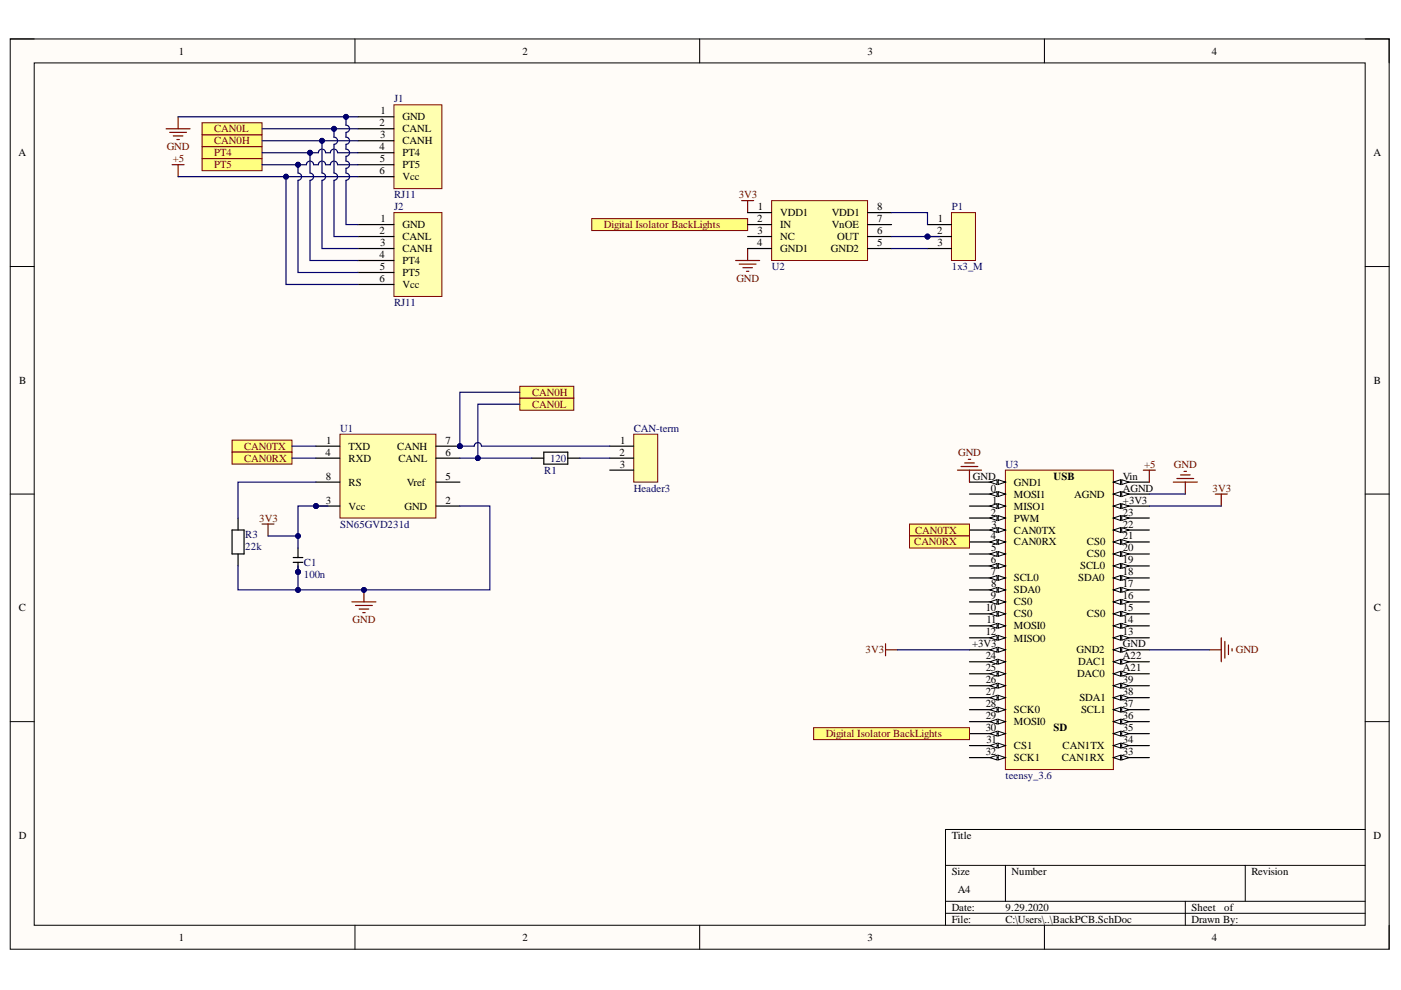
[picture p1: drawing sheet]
<svg xmlns="http://www.w3.org/2000/svg" width="297mm" height="210mm" viewBox="0 0 297 210" stroke-linecap="round" stroke-linejoin="round" font-family="sans-serif">
<defs><g id="words">
<g font-size="2.3">
<text x="37.9" y="11.6">1</text>
<text x="110.8" y="11.6">2</text>
<text x="183.9" y="11.6">3</text>
<text x="256.9" y="11.6">4</text>
<text x="80.4" y="26.8">2</text>
<text x="80.6" y="29.3">3</text>
<text x="80.7" y="24.2">1</text>
<text x="85.3" y="25.5">GND</text>
<text x="85.3" y="28">CANL</text>
<text x="3.9" y="33.1">A</text>
<text x="80.4" y="31.8">4</text>
<text x="80.5" y="34.4">5</text>
<text x="85.3" y="30.6">CANH</text>
<text x="85.3" y="33.1">PT4</text>
<text x="85.3" y="35.6">PT5</text>
<text x="291.2" y="33.1">A</text>
<text x="80.4" y="36.9">6</text>
<text x="85.3" y="38.2">Vcc</text>
<text x="80.7" y="47">1</text>
<text x="160.5" y="47">2</text>
<text x="160.7" y="44.5">1</text>
<text x="165.4" y="45.8">VDD1</text>
<text x="176.3" y="45.8">VDD1</text>
<text x="186" y="44.5">8</text>
<text x="186" y="47">7</text>
<text x="198.8" y="47">1</text>
<text x="80.4" y="49.7">2</text>
<text x="80.6" y="52.2">3</text>
<text x="85.3" y="48.3">GND</text>
<text x="85.3" y="50.9">CANL</text>
<text x="85.3" y="53.5">CANH</text>
<text x="160.5" y="52.2">4</text>
<text x="160.6" y="49.7">3</text>
<text x="165.4" y="53.5">GND1</text>
<text x="165.4" y="50.9">NC</text>
<text x="165.4" y="48.3">IN</text>
<text x="176.2" y="53.5">GND2</text>
<text x="176.3" y="48.3">VnOE</text>
<text x="177.5" y="50.9">OUT</text>
<text x="186" y="49.7">6</text>
<text x="186" y="52.2">5</text>
<text x="198.7" y="49.7">2</text>
<text x="198.7" y="52.2">3</text>
<text x="80.4" y="54.7">4</text>
<text x="80.4" y="59.8">6</text>
<text x="80.5" y="57.3">5</text>
<text x="85.3" y="56">PT4</text>
<text x="85.3" y="58.5">PT5</text>
<text x="85.3" y="61.1">Vcc</text>
<text x="4.1" y="81.4">B</text>
<text x="291.3" y="81.4">B</text>
<text x="69.2" y="94.1">1</text>
<text x="73.9" y="95.4">TXD</text>
<text x="84.2" y="95.4">CANH</text>
<text x="94.5" y="94.1">7</text>
<text x="131.5" y="94.1">1</text>
<text x="69" y="96.6">4</text>
<text x="69.1" y="101.7">8</text>
<text x="73.9" y="97.9">RXD</text>
<text x="84.5" y="97.9">CANL</text>
<text x="94.5" y="96.6">6</text>
<text x="94.5" y="101.7">5</text>
<text x="131.3" y="96.6">2</text>
<text x="131.4" y="99.2">3</text>
<text x="206.3" y="101.7">GND</text>
<text x="223.4" y="101.7">USB</text>
<text x="238.1" y="101.7">Vin</text>
<text x="69.1" y="106.8">3</text>
<text x="73.9" y="103">RS</text>
<text x="86.3" y="103">Vref</text>
<text x="94.5" y="106.8">2</text>
<text x="210.1" y="104.2">0</text>
<text x="210.3" y="106.8">1</text>
<text x="215" y="103">GND1</text>
<text x="215" y="105.5">MOSI1</text>
<text x="227.8" y="105.5">AGND</text>
<text x="238.1" y="106.8">+3V3</text>
<text x="238.1" y="104.2">AGND</text>
<text x="73.9" y="108">Vcc</text>
<text x="85.8" y="108">GND</text>
<text x="210.1" y="109.3">2</text>
<text x="210.3" y="111.8">3</text>
<text x="215" y="108">MISO1</text>
<text x="215" y="110.6">PWM</text>
<text x="215" y="113.1">CAN0TX</text>
<text x="238.1" y="111.8">22</text>
<text x="238.1" y="109.3">23</text>
<text x="210.1" y="114.4">4</text>
<text x="210.1" y="119.5">6</text>
<text x="210.2" y="116.9">5</text>
<text x="215" y="115.7">CAN0RX</text>
<text x="230.5" y="118.2">CS0</text>
<text x="230.5" y="115.7">CS0</text>
<text x="238.1" y="119.5">19</text>
<text x="238.1" y="116.9">20</text>
<text x="238.1" y="114.4">21</text>
<text x="210.1" y="122">7</text>
<text x="210.2" y="124.5">8</text>
<text x="215" y="123.3">SCL0</text>
<text x="215" y="125.8">SDA0</text>
<text x="228.6" y="123.3">SDA0</text>
<text x="229" y="120.7">SCL0</text>
<text x="238.1" y="124.5">17</text>
<text x="238.1" y="122">18</text>
<text x="4" y="129.6">C</text>
<text x="209" y="129.6">10</text>
<text x="210.1" y="127.1">9</text>
<text x="215" y="128.3">CS0</text>
<text x="215" y="130.9">CS0</text>
<text x="230.5" y="130.9">CS0</text>
<text x="238.1" y="129.6">15</text>
<text x="238.1" y="127.1">16</text>
<text x="291.3" y="129.6">C</text>
<text x="206.1" y="137.3">+3V3</text>
<text x="209" y="134.7">12</text>
<text x="209.2" y="132.1">11</text>
<text x="215" y="133.4">MOSI0</text>
<text x="215" y="136">MISO0</text>
<text x="238.1" y="137.3">GND</text>
<text x="238.1" y="134.7">13</text>
<text x="238.1" y="132.1">14</text>
<text x="209" y="139.8">24</text>
<text x="209" y="142.3">25</text>
<text x="228.3" y="138.5">GND2</text>
<text x="228.3" y="143.6">DAC0</text>
<text x="228.6" y="141.1">DAC1</text>
<text x="238.1" y="142.3">A21</text>
<text x="238.1" y="139.8">A22</text>
<text x="209" y="144.9">26</text>
<text x="209" y="147.4">27</text>
<text x="209" y="150">28</text>
<text x="228.9" y="148.7">SDA1</text>
<text x="238.1" y="150">37</text>
<text x="238.1" y="147.4">38</text>
<text x="238.1" y="144.9">39</text>
<text x="209" y="152.5">29</text>
<text x="209" y="155">30</text>
<text x="215" y="151.2">SCK0</text>
<text x="215" y="153.8">MOSI0</text>
<text x="223.4" y="155">SD</text>
<text x="229.2" y="151.2">SCL1</text>
<text x="238.1" y="155">35</text>
<text x="238.1" y="152.5">36</text>
<text x="209" y="160.1">32</text>
<text x="209.2" y="157.6">31</text>
<text x="215" y="158.8">CS1</text>
<text x="215" y="161.4">SCK1</text>
<text x="225.1" y="161.4">CAN1RX</text>
<text x="225.3" y="158.8">CAN1TX</text>
<text x="238.1" y="160.1">33</text>
<text x="238.1" y="157.6">34</text>
<text x="4" y="177.8">D</text>
<text x="201.8" y="177.8">Title</text>
<text x="291.2" y="177.8">D</text>
<text x="201.8" y="185.5">Size</text>
<text x="214.5" y="185.5">Number</text>
<text x="265.3" y="185.5">Revision</text>
<text x="203.1" y="189.3">A4</text>
<text x="201.8" y="193.1">Date:</text>
<text x="201.8" y="195.7">File:</text>
<text x="213.2" y="193.1">9.29.2020</text>
<text x="213.2" y="195.7">C:\Users\..\BackPCB.SchDoc</text>
<text x="252.6" y="193.1">Sheet</text>
<text x="252.6" y="195.7">Drawn By:</text>
<text x="259.6" y="193.1">of</text>
<text x="37.9" y="199.5">1</text>
<text x="110.8" y="199.5">2</text>
<text x="183.9" y="199.5">3</text>
<text x="256.9" y="199.5">4</text>
</g>
<g font-size="2.3" fill="#000080">
<text x="83.6" y="21.7">J1</text>
<text x="83.6" y="42">RJ11</text>
<text x="83.6" y="44.5">J2</text>
<text x="201.8" y="44.5">P1</text>
<text x="163.7" y="57.3">U2</text>
<text x="201.8" y="57.3">1x3_M</text>
<text x="83.6" y="64.9">RJ11</text>
<text x="72.1" y="91.5">U1</text>
<text x="134.4" y="91.5">CAN-term</text>
<text x="115.4" y="100.4">R1</text>
<text x="116.6" y="97.9">120</text>
<text x="213.2" y="99.2">U3</text>
<text x="134.4" y="104.2">Header3</text>
<text x="72.1" y="111.8">SN65GVD231d</text>
<text x="52" y="116.7">22k</text>
<text x="52" y="114.1">R3</text>
<text x="64.4" y="120">C1</text>
<text x="64.4" y="122.5">100n</text>
<text x="213.2" y="165.2">teensy_3.6</text>
</g>
<g font-size="2.3" fill="#800000">
<text x="45.4" y="28">CAN0L</text>
<text x="35.4" y="31.8">GND</text>
<text x="36.6" y="34.4">+5</text>
<text x="45.4" y="30.6">CAN0H</text>
<text x="45.4" y="33.1">PT4</text>
<text x="45.4" y="35.6">PT5</text>
<text x="156.6" y="42">3V3</text>
<text x="128" y="48.3">Digital Isolator BackLights</text>
<text x="156.1" y="59.8">GND</text>
<text x="112.8" y="83.9">CAN0H</text>
<text x="112.8" y="86.4">CAN0L</text>
<text x="51.8" y="95.4">CAN0TX</text>
<text x="51.8" y="97.9">CAN0RX</text>
<text x="203.1" y="96.6">GND</text>
<text x="242.6" y="99.2">+5</text>
<text x="248.9" y="99.2">GND</text>
<text x="257.1" y="104.2">3V3</text>
<text x="55" y="110.6">3V3</text>
<text x="194" y="113.1">CAN0TX</text>
<text x="193.8" y="115.7">CAN0RX</text>
<text x="74.8" y="132.1">GND</text>
<text x="183.5" y="138.5">3V3</text>
<text x="262" y="138.5">GND</text>
<text x="175.1" y="156.3">Digital Isolator BackLights</text>
</g>
</g></defs>
<path d="M2.2 8.3h292.3v193h-292.3z" fill-rule="evenodd" fill="#fffcf8"/>
<path d="M2.2 8.3h292.3v193h-292.3z" fill="none" stroke="#000" stroke-width=".21"/>
<path d="M7.3 13.3h282.1v182.9h-282.1z" fill-rule="evenodd" fill="#fffcf8"/>
<g fill="none" stroke="#000" stroke-width=".21">
<path d="M2.2 8.3h5.1M7.3 13.3h282.1v182.9h-282.1zM75.3 8.3v5M148.3 8.3v5M221.4 8.3v5M289.4 8.3h5.1v5M2.2 56.5h5.1M289.4 56.5h5.1M2.2 104.8h5.1M289.4 104.8h5.1M2.2 153h5.1M289.4 153h5.1"/>
<path d="M289.4 175.9h-88.9v20.3M75.3 196.2v5.1M148.3 196.2v5.1M200.5 183.5h88.9M200.5 191.1h88.9M200.5 193.6h88.9M213.2 183.5v7.6M221.4 196.2v5.1M251.3 191.1v5.1M264 183.5v7.6M294.5 196.2v5.1"/>
</g>
<path d="M213.2 99.7h22.9v63.5h-22.9z" fill-rule="evenodd" fill="#ffffb0"/>
<path d="M213.2 99.7h22.9v63.5h-22.9z" fill="none" stroke="#800000" stroke-width=".21"/>
<path d="M205.5 102.2h7.7" fill="none" stroke="#000" stroke-width=".25"/>
<path d="M211.6 101.7l1.6 .5-1.6 .5z" fill="#f8fcff"/>
<path d="M211.6 101.7l1.6 .5-1.6 .5z" fill="none" stroke="#000" stroke-width=".21"/>
<path d="M209.9 102.2l1.5-.5v1z" fill="#f8fcff"/>
<path d="M209.9 102.2l1.5-.5v1z" fill="none" stroke="#000" stroke-width=".21"/>
<path d="M205.5 104.8h7.7" fill="none" stroke="#000" stroke-width=".25"/>
<path d="M211.6 104.2l1.6 .6-1.6 .5z" fill="#f8fcff"/>
<path d="M211.6 104.2l1.6 .6-1.6 .5z" fill="none" stroke="#000" stroke-width=".21"/>
<path d="M209.9 104.8l1.5-.6v1.1z" fill="#f8fcff"/>
<path d="M209.9 104.8l1.5-.6v1.1z" fill="none" stroke="#000" stroke-width=".21"/>
<path d="M205.5 107.3h7.7" fill="none" stroke="#000" stroke-width=".25"/>
<path d="M211.6 106.8l1.6 .5-1.6 .5z" fill="#f8fcff"/>
<path d="M211.6 106.8l1.6 .5-1.6 .5z" fill="none" stroke="#000" stroke-width=".21"/>
<path d="M209.9 107.3l1.5-.5v1z" fill="#f8fcff"/>
<path d="M209.9 107.3l1.5-.5v1z" fill="none" stroke="#000" stroke-width=".21"/>
<path d="M205.5 109.8h7.7" fill="none" stroke="#000" stroke-width=".25"/>
<path d="M211.6 109.3l1.6 .5-1.6 .6z" fill="#f8fcff"/>
<path d="M211.6 109.3l1.6 .5-1.6 .6z" fill="none" stroke="#000" stroke-width=".21"/>
<path d="M209.9 109.8l1.5-.5v1.1z" fill="#f8fcff"/>
<path d="M209.9 109.8l1.5-.5v1.1z" fill="none" stroke="#000" stroke-width=".21"/>
<path d="M205.5 112.4h7.7" fill="none" stroke="#000" stroke-width=".25"/>
<path d="M211.6 111.9l1.6 .5-1.6 .5z" fill="#f8fcff"/>
<path d="M211.6 111.9l1.6 .5-1.6 .5z" fill="none" stroke="#000" stroke-width=".21"/>
<path d="M209.9 112.4l1.5-.5v1z" fill="#f8fcff"/>
<path d="M209.9 112.4l1.5-.5v1z" fill="none" stroke="#000" stroke-width=".21"/>
<path d="M205.5 114.9h7.7" fill="none" stroke="#000" stroke-width=".25"/>
<path d="M211.6 114.4l1.6 .5-1.6 .5z" fill="#f8fcff"/>
<path d="M211.6 114.4l1.6 .5-1.6 .5z" fill="none" stroke="#000" stroke-width=".21"/>
<path d="M209.9 114.9l1.5-.5v1z" fill="#f8fcff"/>
<path d="M209.9 114.9l1.5-.5v1z" fill="none" stroke="#000" stroke-width=".21"/>
<path d="M205.5 117.5h7.7" fill="none" stroke="#000" stroke-width=".25"/>
<path d="M211.6 117l1.6 .5-1.6 .5z" fill="#f8fcff"/>
<path d="M211.6 117l1.6 .5-1.6 .5z" fill="none" stroke="#000" stroke-width=".21"/>
<path d="M209.9 117.5l1.5-.5v1z" fill="#f8fcff"/>
<path d="M209.9 117.5l1.5-.5v1z" fill="none" stroke="#000" stroke-width=".21"/>
<path d="M205.5 120h7.7" fill="none" stroke="#000" stroke-width=".25"/>
<path d="M211.6 119.5l1.6 .5-1.6 .5z" fill="#f8fcff"/>
<path d="M211.6 119.5l1.6 .5-1.6 .5z" fill="none" stroke="#000" stroke-width=".21"/>
<path d="M209.9 120l1.5-.5v1z" fill="#f8fcff"/>
<path d="M209.9 120l1.5-.5v1z" fill="none" stroke="#000" stroke-width=".21"/>
<path d="M205.5 122.5h7.7" fill="none" stroke="#000" stroke-width=".25"/>
<path d="M211.6 122l1.6 .5-1.6 .5z" fill="#f8fcff"/>
<path d="M211.6 122l1.6 .5-1.6 .5z" fill="none" stroke="#000" stroke-width=".21"/>
<path d="M209.9 122.5l1.5-.5v1z" fill="#f8fcff"/>
<path d="M209.9 122.5l1.5-.5v1z" fill="none" stroke="#000" stroke-width=".21"/>
<path d="M205.5 125.1h7.7" fill="none" stroke="#000" stroke-width=".25"/>
<path d="M211.6 124.6l1.6 .5-1.6 .5z" fill="#f8fcff"/>
<path d="M211.6 124.6l1.6 .5-1.6 .5z" fill="none" stroke="#000" stroke-width=".21"/>
<path d="M209.9 125.1l1.5-.5v1z" fill="#f8fcff"/>
<path d="M209.9 125.1l1.5-.5v1z" fill="none" stroke="#000" stroke-width=".21"/>
<path d="M205.5 127.6h7.7" fill="none" stroke="#000" stroke-width=".25"/>
<path d="M211.6 127.1l1.6 .5-1.6 .5z" fill="#f8fcff"/>
<path d="M211.6 127.1l1.6 .5-1.6 .5z" fill="none" stroke="#000" stroke-width=".21"/>
<path d="M209.9 127.6l1.5-.5v1z" fill="#f8fcff"/>
<path d="M209.9 127.6l1.5-.5v1z" fill="none" stroke="#000" stroke-width=".21"/>
<path d="M205.5 130.2h7.7" fill="none" stroke="#000" stroke-width=".25"/>
<path d="M211.6 129.6l1.6 .6-1.6 .5z" fill="#f8fcff"/>
<path d="M211.6 129.6l1.6 .6-1.6 .5z" fill="none" stroke="#000" stroke-width=".21"/>
<path d="M209.9 130.2l1.5-.6v1.1z" fill="#f8fcff"/>
<path d="M209.9 130.2l1.5-.6v1.1z" fill="none" stroke="#000" stroke-width=".21"/>
<path d="M205.5 132.7h7.7" fill="none" stroke="#000" stroke-width=".25"/>
<path d="M211.6 132.2l1.6 .5-1.6 .5z" fill="#f8fcff"/>
<path d="M211.6 132.2l1.6 .5-1.6 .5z" fill="none" stroke="#000" stroke-width=".21"/>
<path d="M209.9 132.7l1.5-.5v1z" fill="#f8fcff"/>
<path d="M209.9 132.7l1.5-.5v1z" fill="none" stroke="#000" stroke-width=".21"/>
<path d="M205.5 135.2h7.7" fill="none" stroke="#000" stroke-width=".25"/>
<path d="M211.6 134.7l1.6 .5-1.6 .5z" fill="#f8fcff"/>
<path d="M211.6 134.7l1.6 .5-1.6 .5z" fill="none" stroke="#000" stroke-width=".21"/>
<path d="M209.9 135.2l1.5-.5v1z" fill="#f8fcff"/>
<path d="M209.9 135.2l1.5-.5v1z" fill="none" stroke="#000" stroke-width=".21"/>
<path d="M205.5 137.8h7.7" fill="none" stroke="#000" stroke-width=".25"/>
<path d="M211.6 137.3l1.6 .5-1.6 .5z" fill="#f8fcff"/>
<path d="M211.6 137.3l1.6 .5-1.6 .5z" fill="none" stroke="#000" stroke-width=".21"/>
<path d="M209.9 137.8l1.5-.5v1z" fill="#f8fcff"/>
<path d="M209.9 137.8l1.5-.5v1z" fill="none" stroke="#000" stroke-width=".21"/>
<path d="M205.5 140.3h7.7" fill="none" stroke="#000" stroke-width=".25"/>
<path d="M211.6 139.8l1.6 .5-1.6 .5z" fill="#f8fcff"/>
<path d="M211.6 139.8l1.6 .5-1.6 .5z" fill="none" stroke="#000" stroke-width=".21"/>
<path d="M209.9 140.3l1.5-.5v1z" fill="#f8fcff"/>
<path d="M209.9 140.3l1.5-.5v1z" fill="none" stroke="#000" stroke-width=".21"/>
<path d="M205.5 142.9h7.7" fill="none" stroke="#000" stroke-width=".25"/>
<path d="M211.6 142.3l1.6 .6-1.6 .5z" fill="#f8fcff"/>
<path d="M211.6 142.3l1.6 .6-1.6 .5z" fill="none" stroke="#000" stroke-width=".21"/>
<path d="M209.9 142.9l1.5-.6v1.1z" fill="#f8fcff"/>
<path d="M209.9 142.9l1.5-.6v1.1z" fill="none" stroke="#000" stroke-width=".21"/>
<path d="M205.5 145.4h7.7" fill="none" stroke="#000" stroke-width=".25"/>
<path d="M211.6 144.9l1.6 .5-1.6 .5z" fill="#f8fcff"/>
<path d="M211.6 144.9l1.6 .5-1.6 .5z" fill="none" stroke="#000" stroke-width=".21"/>
<path d="M209.9 145.4l1.5-.5v1z" fill="#f8fcff"/>
<path d="M209.9 145.4l1.5-.5v1z" fill="none" stroke="#000" stroke-width=".21"/>
<path d="M205.5 147.9h7.7" fill="none" stroke="#000" stroke-width=".25"/>
<path d="M211.6 147.4l1.6 .5-1.6 .5z" fill="#f8fcff"/>
<path d="M211.6 147.4l1.6 .5-1.6 .5z" fill="none" stroke="#000" stroke-width=".21"/>
<path d="M209.9 147.9l1.5-.5v1z" fill="#f8fcff"/>
<path d="M209.9 147.9l1.5-.5v1z" fill="none" stroke="#000" stroke-width=".21"/>
<path d="M205.5 150.5h7.7" fill="none" stroke="#000" stroke-width=".25"/>
<path d="M211.6 150l1.6 .5-1.6 .5z" fill="#f8fcff"/>
<path d="M211.6 150l1.6 .5-1.6 .5z" fill="none" stroke="#000" stroke-width=".21"/>
<path d="M209.9 150.5l1.5-.5v1z" fill="#f8fcff"/>
<path d="M209.9 150.5l1.5-.5v1z" fill="none" stroke="#000" stroke-width=".21"/>
<path d="M205.5 153h7.7" fill="none" stroke="#000" stroke-width=".25"/>
<path d="M211.6 152.5l1.6 .5-1.6 .5z" fill="#f8fcff"/>
<path d="M211.6 152.5l1.6 .5-1.6 .5z" fill="none" stroke="#000" stroke-width=".21"/>
<path d="M209.9 153l1.5-.5v1z" fill="#f8fcff"/>
<path d="M209.9 153l1.5-.5v1z" fill="none" stroke="#000" stroke-width=".21"/>
<path d="M205.5 155.6h7.7" fill="none" stroke="#000" stroke-width=".25"/>
<path d="M211.6 155l1.6 .6-1.6 .5z" fill="#f8fcff"/>
<path d="M211.6 155l1.6 .6-1.6 .5z" fill="none" stroke="#000" stroke-width=".21"/>
<path d="M209.9 155.6l1.5-.6v1.1z" fill="#f8fcff"/>
<path d="M209.9 155.6l1.5-.6v1.1z" fill="none" stroke="#000" stroke-width=".21"/>
<path d="M205.5 158.1h7.7" fill="none" stroke="#000" stroke-width=".25"/>
<path d="M211.6 157.6l1.6 .5-1.6 .5z" fill="#f8fcff"/>
<path d="M211.6 157.6l1.6 .5-1.6 .5z" fill="none" stroke="#000" stroke-width=".21"/>
<path d="M209.9 158.1l1.5-.5v1z" fill="#f8fcff"/>
<path d="M209.9 158.1l1.5-.5v1z" fill="none" stroke="#000" stroke-width=".21"/>
<path d="M205.5 160.6h7.7" fill="none" stroke="#000" stroke-width=".25"/>
<path d="M211.6 160.1l1.6 .5-1.6 .5z" fill="#f8fcff"/>
<path d="M211.6 160.1l1.6 .5-1.6 .5z" fill="none" stroke="#000" stroke-width=".21"/>
<path d="M209.9 160.6l1.5-.5v1z" fill="#f8fcff"/>
<path d="M209.9 160.6l1.5-.5v1z" fill="none" stroke="#000" stroke-width=".21"/>
<path d="M236.1 160.6h7.6" fill="none" stroke="#000" stroke-width=".25"/>
<path d="M236.1 160.6l1.5-.5v1z" fill="#f8fcff"/>
<path d="M236.1 160.6l1.5-.5v1z" fill="none" stroke="#000" stroke-width=".21"/>
<path d="M237.8 160.1l1.6 .5-1.6 .5z" fill="#f8fcff"/>
<path d="M237.8 160.1l1.6 .5-1.6 .5z" fill="none" stroke="#000" stroke-width=".21"/>
<path d="M236.1 158.1h7.6" fill="none" stroke="#000" stroke-width=".25"/>
<path d="M236.1 158.1l1.5-.5v1z" fill="#f8fcff"/>
<path d="M236.1 158.1l1.5-.5v1z" fill="none" stroke="#000" stroke-width=".21"/>
<path d="M237.8 157.6l1.6 .5-1.6 .5z" fill="#f8fcff"/>
<path d="M237.8 157.6l1.6 .5-1.6 .5z" fill="none" stroke="#000" stroke-width=".21"/>
<path d="M236.1 155.6h7.6" fill="none" stroke="#000" stroke-width=".25"/>
<path d="M236.1 155.6l1.5-.6v1.1z" fill="#f8fcff"/>
<path d="M236.1 155.6l1.5-.6v1.1z" fill="none" stroke="#000" stroke-width=".21"/>
<path d="M237.8 155l1.6 .6-1.6 .5z" fill="#f8fcff"/>
<path d="M237.8 155l1.6 .6-1.6 .5z" fill="none" stroke="#000" stroke-width=".21"/>
<path d="M236.1 153h7.6" fill="none" stroke="#000" stroke-width=".25"/>
<path d="M236.1 153l1.5-.5v1z" fill="#f8fcff"/>
<path d="M236.1 153l1.5-.5v1z" fill="none" stroke="#000" stroke-width=".21"/>
<path d="M237.8 152.5l1.6 .5-1.6 .5z" fill="#f8fcff"/>
<path d="M237.8 152.5l1.6 .5-1.6 .5z" fill="none" stroke="#000" stroke-width=".21"/>
<path d="M236.1 150.5h7.6" fill="none" stroke="#000" stroke-width=".25"/>
<path d="M236.1 150.5l1.5-.5v1z" fill="#f8fcff"/>
<path d="M236.1 150.5l1.5-.5v1z" fill="none" stroke="#000" stroke-width=".21"/>
<path d="M237.8 150l1.6 .5-1.6 .5z" fill="#f8fcff"/>
<path d="M237.8 150l1.6 .5-1.6 .5z" fill="none" stroke="#000" stroke-width=".21"/>
<path d="M236.1 147.9h7.6" fill="none" stroke="#000" stroke-width=".25"/>
<path d="M236.1 147.9l1.5-.5v1z" fill="#f8fcff"/>
<path d="M236.1 147.9l1.5-.5v1z" fill="none" stroke="#000" stroke-width=".21"/>
<path d="M237.8 147.4l1.6 .5-1.6 .5z" fill="#f8fcff"/>
<path d="M237.8 147.4l1.6 .5-1.6 .5z" fill="none" stroke="#000" stroke-width=".21"/>
<path d="M236.1 145.4h7.6" fill="none" stroke="#000" stroke-width=".25"/>
<path d="M236.1 145.4l1.5-.5v1z" fill="#f8fcff"/>
<path d="M236.1 145.4l1.5-.5v1z" fill="none" stroke="#000" stroke-width=".21"/>
<path d="M237.8 144.9l1.6 .5-1.6 .5z" fill="#f8fcff"/>
<path d="M237.8 144.9l1.6 .5-1.6 .5z" fill="none" stroke="#000" stroke-width=".21"/>
<path d="M236.1 142.9h7.6" fill="none" stroke="#000" stroke-width=".25"/>
<path d="M236.1 142.9l1.5-.6v1.1z" fill="#f8fcff"/>
<path d="M236.1 142.9l1.5-.6v1.1z" fill="none" stroke="#000" stroke-width=".21"/>
<path d="M237.8 142.3l1.6 .6-1.6 .5z" fill="#f8fcff"/>
<path d="M237.8 142.3l1.6 .6-1.6 .5z" fill="none" stroke="#000" stroke-width=".21"/>
<path d="M236.1 140.3h7.6" fill="none" stroke="#000" stroke-width=".25"/>
<path d="M236.1 140.3l1.5-.5v1z" fill="#f8fcff"/>
<path d="M236.1 140.3l1.5-.5v1z" fill="none" stroke="#000" stroke-width=".21"/>
<path d="M237.8 139.8l1.6 .5-1.6 .5z" fill="#f8fcff"/>
<path d="M237.8 139.8l1.6 .5-1.6 .5z" fill="none" stroke="#000" stroke-width=".21"/>
<path d="M236.1 137.8h7.6" fill="none" stroke="#000" stroke-width=".25"/>
<path d="M236.1 137.8l1.5-.5v1z" fill="#f8fcff"/>
<path d="M236.1 137.8l1.5-.5v1z" fill="none" stroke="#000" stroke-width=".21"/>
<path d="M237.8 137.3l1.6 .5-1.6 .5z" fill="#f8fcff"/>
<path d="M237.8 137.3l1.6 .5-1.6 .5z" fill="none" stroke="#000" stroke-width=".21"/>
<path d="M236.1 135.2h7.6" fill="none" stroke="#000" stroke-width=".25"/>
<path d="M236.1 135.2l1.5-.5v1z" fill="#f8fcff"/>
<path d="M236.1 135.2l1.5-.5v1z" fill="none" stroke="#000" stroke-width=".21"/>
<path d="M237.8 134.7l1.6 .5-1.6 .5z" fill="#f8fcff"/>
<path d="M237.8 134.7l1.6 .5-1.6 .5z" fill="none" stroke="#000" stroke-width=".21"/>
<path d="M236.1 132.7h7.6" fill="none" stroke="#000" stroke-width=".25"/>
<path d="M236.1 132.7l1.5-.5v1z" fill="#f8fcff"/>
<path d="M236.1 132.7l1.5-.5v1z" fill="none" stroke="#000" stroke-width=".21"/>
<path d="M237.8 132.2l1.6 .5-1.6 .5z" fill="#f8fcff"/>
<path d="M237.8 132.2l1.6 .5-1.6 .5z" fill="none" stroke="#000" stroke-width=".21"/>
<path d="M236.1 130.2h7.6" fill="none" stroke="#000" stroke-width=".25"/>
<path d="M236.1 130.2l1.5-.6v1.1z" fill="#f8fcff"/>
<path d="M236.1 130.2l1.5-.6v1.1z" fill="none" stroke="#000" stroke-width=".21"/>
<path d="M237.8 129.6l1.6 .6-1.6 .5z" fill="#f8fcff"/>
<path d="M237.8 129.6l1.6 .6-1.6 .5z" fill="none" stroke="#000" stroke-width=".21"/>
<path d="M236.1 127.6h7.6" fill="none" stroke="#000" stroke-width=".25"/>
<path d="M236.1 127.6l1.5-.5v1z" fill="#f8fcff"/>
<path d="M236.1 127.6l1.5-.5v1z" fill="none" stroke="#000" stroke-width=".21"/>
<path d="M237.8 127.1l1.6 .5-1.6 .5z" fill="#f8fcff"/>
<path d="M237.8 127.1l1.6 .5-1.6 .5z" fill="none" stroke="#000" stroke-width=".21"/>
<path d="M236.1 125.1h7.6" fill="none" stroke="#000" stroke-width=".25"/>
<path d="M236.1 125.1l1.5-.5v1z" fill="#f8fcff"/>
<path d="M236.1 125.1l1.5-.5v1z" fill="none" stroke="#000" stroke-width=".21"/>
<path d="M237.8 124.6l1.6 .5-1.6 .5z" fill="#f8fcff"/>
<path d="M237.8 124.6l1.6 .5-1.6 .5z" fill="none" stroke="#000" stroke-width=".21"/>
<path d="M236.1 122.5h7.6" fill="none" stroke="#000" stroke-width=".25"/>
<path d="M236.1 122.5l1.5-.5v1z" fill="#f8fcff"/>
<path d="M236.1 122.5l1.5-.5v1z" fill="none" stroke="#000" stroke-width=".21"/>
<path d="M237.8 122l1.6 .5-1.6 .5z" fill="#f8fcff"/>
<path d="M237.8 122l1.6 .5-1.6 .5z" fill="none" stroke="#000" stroke-width=".21"/>
<path d="M236.1 120h7.6" fill="none" stroke="#000" stroke-width=".25"/>
<path d="M236.1 120l1.5-.5v1z" fill="#f8fcff"/>
<path d="M236.1 120l1.5-.5v1z" fill="none" stroke="#000" stroke-width=".21"/>
<path d="M237.8 119.5l1.6 .5-1.6 .5z" fill="#f8fcff"/>
<path d="M237.8 119.5l1.6 .5-1.6 .5z" fill="none" stroke="#000" stroke-width=".21"/>
<path d="M236.1 117.5h7.6" fill="none" stroke="#000" stroke-width=".25"/>
<path d="M236.1 117.5l1.5-.5v1z" fill="#f8fcff"/>
<path d="M236.1 117.5l1.5-.5v1z" fill="none" stroke="#000" stroke-width=".21"/>
<path d="M237.8 117l1.6 .5-1.6 .5z" fill="#f8fcff"/>
<path d="M237.8 117l1.6 .5-1.6 .5z" fill="none" stroke="#000" stroke-width=".21"/>
<path d="M236.1 114.9h7.6" fill="none" stroke="#000" stroke-width=".25"/>
<path d="M236.1 114.9l1.5-.5v1z" fill="#f8fcff"/>
<path d="M236.1 114.9l1.5-.5v1z" fill="none" stroke="#000" stroke-width=".21"/>
<path d="M237.8 114.4l1.6 .5-1.6 .5z" fill="#f8fcff"/>
<path d="M237.8 114.4l1.6 .5-1.6 .5z" fill="none" stroke="#000" stroke-width=".21"/>
<path d="M236.1 112.4h7.6" fill="none" stroke="#000" stroke-width=".25"/>
<path d="M236.1 112.4l1.5-.5v1z" fill="#f8fcff"/>
<path d="M236.1 112.4l1.5-.5v1z" fill="none" stroke="#000" stroke-width=".21"/>
<path d="M237.8 111.9l1.6 .5-1.6 .5z" fill="#f8fcff"/>
<path d="M237.8 111.9l1.6 .5-1.6 .5z" fill="none" stroke="#000" stroke-width=".21"/>
<path d="M236.1 109.8h7.6" fill="none" stroke="#000" stroke-width=".25"/>
<path d="M236.1 109.8l1.5-.5v1.1z" fill="#f8fcff"/>
<path d="M236.1 109.8l1.5-.5v1.1z" fill="none" stroke="#000" stroke-width=".21"/>
<path d="M237.8 109.3l1.6 .5-1.6 .6z" fill="#f8fcff"/>
<path d="M237.8 109.3l1.6 .5-1.6 .6z" fill="none" stroke="#000" stroke-width=".21"/>
<path d="M236.1 107.3h7.6" fill="none" stroke="#000" stroke-width=".25"/>
<path d="M236.1 107.3l1.5-.5v1z" fill="#f8fcff"/>
<path d="M236.1 107.3l1.5-.5v1z" fill="none" stroke="#000" stroke-width=".21"/>
<path d="M237.8 106.8l1.6 .5-1.6 .5z" fill="#f8fcff"/>
<path d="M237.8 106.8l1.6 .5-1.6 .5z" fill="none" stroke="#000" stroke-width=".21"/>
<path d="M236.1 104.8h7.6" fill="none" stroke="#000" stroke-width=".25"/>
<path d="M236.1 104.8l1.5-.6v1.1z" fill="#f8fcff"/>
<path d="M236.1 104.8l1.5-.6v1.1z" fill="none" stroke="#000" stroke-width=".21"/>
<path d="M237.8 104.2l1.6 .6-1.6 .5z" fill="#f8fcff"/>
<path d="M237.8 104.2l1.6 .6-1.6 .5z" fill="none" stroke="#000" stroke-width=".21"/>
<path d="M236.1 102.2h7.6" fill="none" stroke="#000" stroke-width=".25"/>
<path d="M236.1 102.2l1.5-.5v1z" fill="#f8fcff"/>
<path d="M236.1 102.2l1.5-.5v1z" fill="none" stroke="#000" stroke-width=".21"/>
<path d="M237.8 101.7l1.6 .5-1.6 .5z" fill="#f8fcff"/>
<path d="M237.8 101.7l1.6 .5-1.6 .5z" fill="none" stroke="#000" stroke-width=".21"/>
<circle cx="67" cy="107.3" r=".51" fill="#000080"/>
<circle cx="67" cy="107.3" r=".51" fill="none" stroke="#000080" stroke-width=".21"/>
<circle cx="97.5" cy="94.6" r=".51" fill="#000080"/>
<circle cx="97.5" cy="94.6" r=".51" fill="none" stroke="#000080" stroke-width=".21"/>
<path d="M72.1 92.1h20.3v17.7h-20.3z" fill-rule="evenodd" fill="#ffffb0"/>
<path d="M72.1 92.1h20.3v17.7h-20.3z" fill="none" stroke="#800000" stroke-width=".21"/>
<path d="M67 94.6h5.1M67 107.3h5.1M92.4 107.3h5.1" fill="none" stroke="#000" stroke-width=".25"/>
<circle cx="67" cy="107.3" r=".51" fill="#000080"/>
<circle cx="67" cy="107.3" r=".51" fill="none" stroke="#000080" stroke-width=".21"/>
<path d="M67 97.1h5.1M92.4 94.6h5.1M67 102.2h5.1" fill="none" stroke="#000" stroke-width=".25"/>
<circle cx="97.5" cy="94.6" r=".51" fill="#000080"/>
<circle cx="97.5" cy="94.6" r=".51" fill="none" stroke="#000080" stroke-width=".21"/>
<path d="M92.4 97.1h5.1M92.4 102.2h5.1" fill="none" stroke="#000" stroke-width=".25"/>
<path d="M49.2 93.3h12.7v2.6h-12.7z" fill-rule="evenodd" fill="#ffff80"/>
<path d="M49.2 93.3h12.7v2.6h-12.7z" fill="none" stroke="#800000" stroke-width=".21"/>
<path d="M49.2 95.9h12.7v2.5h-12.7z" fill-rule="evenodd" fill="#ffff80"/>
<path d="M49.2 95.9h12.7v2.5h-12.7z" fill="none" stroke="#800000" stroke-width=".21"/>
<path d="M49.2 112.4h2.5v5.1h-2.5zM50.5 109.8v2.6M50.5 117.5v2.5" fill="none" stroke="#000" stroke-width=".25"/>
<circle cx="63.2" cy="121.3" r=".51" fill="#000080"/>
<circle cx="63.2" cy="121.3" r=".51" fill="none" stroke="#000080" stroke-width=".21"/>
<path d="M63.2 116.2v2M63.2 119.2v2.1" fill="none" stroke="#000" stroke-width=".25"/>
<circle cx="63.2" cy="121.3" r=".51" fill="#000080"/>
<circle cx="63.2" cy="121.3" r=".51" fill="none" stroke="#000080" stroke-width=".21"/>
<path d="M62.2 119.2h2M62.2 118.2h2" fill="none" stroke="#000" stroke-width=".25"/>
<path d="M55.6 111.1h2.5M56.8 111.1v2.5M74.6 127.6h5.1M75.4 128.4h3.5M76.1 129.1h2.1M76.9 129.9h.5M77.2 125.1v2.5" fill="none" stroke="#800000" stroke-width=".25"/>
<circle cx="77.2" cy="125.1" r=".51" fill="#000080"/>
<circle cx="77.2" cy="125.1" r=".51" fill="none" stroke="#000080" stroke-width=".21"/>
<path d="M110.2 81.9h11.5v2.5h-11.5z" fill-rule="evenodd" fill="#ffff80"/>
<path d="M110.2 81.9h11.5v2.5h-11.5z" fill="none" stroke="#800000" stroke-width=".21"/>
<path d="M110.2 84.4h11.5v2.6h-11.5z" fill-rule="evenodd" fill="#ffff80"/>
<path d="M110.2 84.4h11.5v2.6h-11.5z" fill="none" stroke="#800000" stroke-width=".21"/>
<path d="M112.8 97.1h2.5M115.3 95.9h5.1v2.5h-5.1zM120.4 97.1h2.5" fill="none" stroke="#000" stroke-width=".25"/>
<path d="M134.4 92.1h5v10.1h-5z" fill-rule="evenodd" fill="#ffffb0"/>
<path d="M134.4 92.1h5v10.1h-5z" fill="none" stroke="#800000" stroke-width=".21"/>
<path d="M129.3 99.7h5.1M129.3 97.1h5.1M129.3 94.6h5.1" fill="none" stroke="#000" stroke-width=".25"/>
<g fill="none" stroke="#800000" stroke-width=".25">
<path d="M203 99.7h5.1M203.8 98.9h3.5M204.5 98.2h2.1M205.3 97.4h.5M205.5 99.7v2.5M242.4 99.7h2.5M243.7 99.7v2.5M251 99.9h.6M248.8 102.2h5M249.5 101.5h3.6M250.3 100.7h2M251.3 102.2v2.6"/>
<path d="M257.7 104.8h2.5M258.9 104.8v2.5M187.8 137.8h2.5M187.8 136.5v2.5M256.4 137.8h2.5M258.9 135.2v5.1M259.7 136v3.6M260.5 136.8v2M261.2 137.5v.5"/>
</g>
<path d="M192.8 111.1h12.7v2.5h-12.7z" fill-rule="evenodd" fill="#ffff80"/>
<path d="M192.8 111.1h12.7v2.5h-12.7z" fill="none" stroke="#800000" stroke-width=".21"/>
<path d="M192.8 113.6h12.7v2.6h-12.7z" fill-rule="evenodd" fill="#ffff80"/>
<path d="M192.8 113.6h12.7v2.6h-12.7z" fill="none" stroke="#800000" stroke-width=".21"/>
<path d="M42.8 28.6h12.8v2.5h-12.8z" fill-rule="evenodd" fill="#ffff80"/>
<path d="M42.8 28.6h12.8v2.5h-12.8z" fill="none" stroke="#800000" stroke-width=".21"/>
<path d="M42.8 26h12.8v2.6h-12.8z" fill-rule="evenodd" fill="#ffff80"/>
<path d="M42.8 26h12.8v2.6h-12.8z" fill="none" stroke="#800000" stroke-width=".21"/>
<path d="M35.2 27.3h5.1M36 28.1h3.5M36.5 34.9h2.5M36.7 28.8h2.1M37.5 29.6h.5M37.8 24.8v2.5M37.8 34.9v2.6" fill="none" stroke="#800000" stroke-width=".25"/>
<path d="M42.8 31.1h12.8v2.5h-12.8z" fill-rule="evenodd" fill="#ffff80"/>
<path d="M42.8 31.1h12.8v2.5h-12.8z" fill="none" stroke="#800000" stroke-width=".21"/>
<path d="M42.8 33.6h12.8v2.6h-12.8z" fill-rule="evenodd" fill="#ffff80"/>
<path d="M42.8 33.6h12.8v2.6h-12.8z" fill="none" stroke="#800000" stroke-width=".21"/>
<path d="M83.5 45.1h10.2v17.8h-10.2z" fill-rule="evenodd" fill="#ffffb0"/>
<path d="M83.5 45.1h10.2v17.8h-10.2z" fill="none" stroke="#800000" stroke-width=".21"/>
<path d="M75.9 47.6h7.6M75.9 50.2h7.6M75.9 52.7h7.6M75.9 55.2h7.6M75.9 57.8h7.6M75.9 60.3h7.6" fill="none" stroke="#000" stroke-width=".25"/>
<path d="M83.5 22.2h10.2v17.8h-10.2z" fill-rule="evenodd" fill="#ffffb0"/>
<path d="M83.5 22.2h10.2v17.8h-10.2z" fill="none" stroke="#800000" stroke-width=".21"/>
<path d="M75.9 24.8h7.6M75.9 27.3h7.6M75.9 29.8h7.6M75.9 32.4h7.6M75.9 34.9h7.6M75.9 37.5h7.6" fill="none" stroke="#000" stroke-width=".25"/>
<circle cx="196.6" cy="50.2" r=".51" fill="#000080"/>
<circle cx="196.6" cy="50.2" r=".51" fill="none" stroke="#000080" stroke-width=".21"/>
<path d="M201.7 45.1h5.1v10.1h-5.1z" fill-rule="evenodd" fill="#ffffb0"/>
<path d="M201.7 45.1h5.1v10.1h-5.1z" fill="none" stroke="#800000" stroke-width=".21"/>
<path d="M196.6 52.7h5.1M196.6 50.2h5.1" fill="none" stroke="#000" stroke-width=".25"/>
<circle cx="196.6" cy="50.2" r=".51" fill="#000080"/>
<circle cx="196.6" cy="50.2" r=".51" fill="none" stroke="#000080" stroke-width=".21"/>
<path d="M196.6 47.6h5.1" fill="none" stroke="#000" stroke-width=".25"/>
<path d="M156 55.2h5.1M156.7 56h3.6M157.2 42.5h2.6M157.5 56.8h2M158.3 57.5h.5M158.5 42.5v2.6M158.5 52.7v2.5" fill="none" stroke="#800000" stroke-width=".25"/>
<path d="M125.5 46.3h33v2.6h-33z" fill-rule="evenodd" fill="#ffff80"/>
<path d="M125.5 46.3h33v2.6h-33z" fill="none" stroke="#800000" stroke-width=".21"/>
<path d="M163.6 42.5h20.3v12.7h-20.3z" fill-rule="evenodd" fill="#ffffb0"/>
<path d="M163.6 42.5h20.3v12.7h-20.3z" fill="none" stroke="#800000" stroke-width=".21"/>
<path d="M158.5 45.1h5.1M158.5 47.6h5.1M158.5 50.2h5.1M158.5 52.7h5.1M183.9 45.1h5.1M183.9 47.6h5.1M183.9 50.2h5.1M183.9 52.7h5.1" fill="none" stroke="#000" stroke-width=".25"/>
<path d="M172.5 154.3h33v2.5h-33z" fill-rule="evenodd" fill="#ffff80"/>
<path d="M172.5 154.3h33v2.5h-33z" fill="none" stroke="#800000" stroke-width=".21"/>
<path d="M61.9 97.1h5.1M50.5 120v5.1h12.7v-5.1" fill="none" stroke="#000080" stroke-width=".25"/>
<circle cx="63.2" cy="125.1" r=".51" fill="#000080"/>
<circle cx="63.2" cy="125.1" r=".51" fill="none" stroke="#000080" stroke-width=".21"/>
<circle cx="63.2" cy="121.3" r=".51" fill="#000080"/>
<circle cx="63.2" cy="121.3" r=".51" fill="none" stroke="#000080" stroke-width=".21"/>
<path d="M97.5 107.3h6.4v17.8h-40.7" fill="none" stroke="#000080" stroke-width=".25"/>
<circle cx="63.2" cy="125.1" r=".51" fill="#000080"/>
<circle cx="63.2" cy="125.1" r=".51" fill="none" stroke="#000080" stroke-width=".21"/>
<circle cx="77.2" cy="125.1" r=".51" fill="#000080"/>
<circle cx="77.2" cy="125.1" r=".51" fill="none" stroke="#000080" stroke-width=".21"/>
<path d="M110.2 85.7h-8.9v11.4" fill="none" stroke="#000080" stroke-width=".25"/>
<circle cx="101.3" cy="97.1" r=".51" fill="#000080"/>
<circle cx="101.3" cy="97.1" r=".51" fill="none" stroke="#000080" stroke-width=".21"/>
<path d="M110.2 83.2h-12.7v11.4h3.1a.76 .76 0 0 1 .7-.8 .76 .76 0 0 1 .8 .8h27.2M122.9 97.1h6.4" fill="none" stroke="#000080" stroke-width=".25"/>
<circle cx="97.5" cy="94.6" r=".51" fill="#000080"/>
<circle cx="97.5" cy="94.6" r=".51" fill="none" stroke="#000080" stroke-width=".21"/>
<path d="M69.5 107.3h-6.3v6.3h-6.4M243.7 107.3h15.2M243.7 104.8h7.6M190.3 137.8h15.2M243.7 137.8h12.7" fill="none" stroke="#000080" stroke-width=".25"/>
<circle cx="67" cy="107.3" r=".51" fill="#000080"/>
<circle cx="67" cy="107.3" r=".51" fill="none" stroke="#000080" stroke-width=".21"/>
<circle cx="63.2" cy="113.6" r=".51" fill="#000080"/>
<circle cx="63.2" cy="113.6" r=".51" fill="none" stroke="#000080" stroke-width=".21"/>
<path d="M63.2 113.6v2.6" fill="none" stroke="#000080" stroke-width=".25"/>
<circle cx="63.2" cy="113.6" r=".51" fill="#000080"/>
<circle cx="63.2" cy="113.6" r=".51" fill="none" stroke="#000080" stroke-width=".21"/>
<path d="M97.5 97.1h15.3M67 102.2h-16.5v7.6" fill="none" stroke="#000080" stroke-width=".25"/>
<circle cx="101.3" cy="97.1" r=".51" fill="#000080"/>
<circle cx="101.3" cy="97.1" r=".51" fill="none" stroke="#000080" stroke-width=".21"/>
<path d="M37.8 37.5h22.8" fill="none" stroke="#000080" stroke-width=".25"/>
<circle cx="60.6" cy="37.5" r=".51" fill="#000080"/>
<circle cx="60.6" cy="37.5" r=".51" fill="none" stroke="#000080" stroke-width=".21"/>
<path d="M55.6 27.3h15.2" fill="none" stroke="#000080" stroke-width=".25"/>
<circle cx="70.8" cy="27.3" r=".51" fill="#000080"/>
<circle cx="70.8" cy="27.3" r=".51" fill="none" stroke="#000080" stroke-width=".21"/>
<path d="M75.9 37.5h-15.3v22.8h15.3" fill="none" stroke="#000080" stroke-width=".25"/>
<circle cx="60.6" cy="37.5" r=".51" fill="#000080"/>
<circle cx="60.6" cy="37.5" r=".51" fill="none" stroke="#000080" stroke-width=".21"/>
<path d="M55.6 34.9h7.6v1.8a.76 .76 0 0 1 .7 .8 .76 .76 0 0 1-.7 .7v19.6h12.7" fill="none" stroke="#000080" stroke-width=".25"/>
<circle cx="63.2" cy="34.9" r=".51" fill="#000080"/>
<circle cx="63.2" cy="34.9" r=".51" fill="none" stroke="#000080" stroke-width=".21"/>
<path d="M55.6 29.8h12.7v6.9a.76 .76 0 0 1 .7 .8 .76 .76 0 0 1-.7 .7v14.5h7.6" fill="none" stroke="#000080" stroke-width=".25"/>
<circle cx="68.3" cy="29.8" r=".51" fill="#000080"/>
<circle cx="68.3" cy="29.8" r=".51" fill="none" stroke="#000080" stroke-width=".21"/>
<path d="M55.6 32.4h10.1v4.3a.76 .76 0 0 1 .8 .8 .76 .76 0 0 1-.8 .7v17h10.2" fill="none" stroke="#000080" stroke-width=".25"/>
<circle cx="65.7" cy="32.4" r=".51" fill="#000080"/>
<circle cx="65.7" cy="32.4" r=".51" fill="none" stroke="#000080" stroke-width=".21"/>
<path d="M68.3 29.8h7.6" fill="none" stroke="#000080" stroke-width=".25"/>
<circle cx="68.3" cy="29.8" r=".51" fill="#000080"/>
<circle cx="68.3" cy="29.8" r=".51" fill="none" stroke="#000080" stroke-width=".21"/>
<path d="M75.9 27.3h-5.1v1.8a.76 .76 0 0 1 .8 .7 .76 .76 0 0 1-.8 .8v6.1a.76 .76 0 0 1 .8 .8 .76 .76 0 0 1-.8 .7v12h5.1" fill="none" stroke="#000080" stroke-width=".25"/>
<circle cx="70.8" cy="27.3" r=".51" fill="#000080"/>
<circle cx="70.8" cy="27.3" r=".51" fill="none" stroke="#000080" stroke-width=".21"/>
<path d="M65.7 32.4h1.8a.76 .76 0 0 1 .8-.8 .76 .76 0 0 1 .7 .8h1a.76 .76 0 0 1 .8-.8 .76 .76 0 0 1 .8 .8h4.3" fill="none" stroke="#000080" stroke-width=".25"/>
<circle cx="65.7" cy="32.4" r=".51" fill="#000080"/>
<circle cx="65.7" cy="32.4" r=".51" fill="none" stroke="#000080" stroke-width=".21"/>
<path d="M63.2 34.9h1.8a.76 .76 0 0 1 .7-.7 .76 .76 0 0 1 .8 .7h1a.76 .76 0 0 1 .8-.7 .76 .76 0 0 1 .7 .7h1a.76 .76 0 0 1 .8-.7 .76 .76 0 0 1 .8 .7h4.3" fill="none" stroke="#000080" stroke-width=".25"/>
<circle cx="63.2" cy="34.9" r=".51" fill="#000080"/>
<circle cx="63.2" cy="34.9" r=".51" fill="none" stroke="#000080" stroke-width=".21"/>
<path d="M75.9 24.8h-2.5v1.7a.76 .76 0 0 1 .7 .8 .76 .76 0 0 1-.7 .8v1a.76 .76 0 0 1 .7 .7 .76 .76 0 0 1-.7 .8v1a.76 .76 0 0 1 .7 .8 .76 .76 0 0 1-.7 .7v1.1a.76 .76 0 0 1 .7 .7 .76 .76 0 0 1-.7 .8v1a.76 .76 0 0 1 .7 .8 .76 .76 0 0 1-.7 .7v9.4h2.5" fill="none" stroke="#000080" stroke-width=".25"/>
<circle cx="73.4" cy="24.8" r=".51" fill="#000080"/>
<circle cx="73.4" cy="24.8" r=".51" fill="none" stroke="#000080" stroke-width=".21"/>
<path d="M37.8 24.8h35.6" fill="none" stroke="#000080" stroke-width=".25"/>
<circle cx="73.4" cy="24.8" r=".51" fill="#000080"/>
<circle cx="73.4" cy="24.8" r=".51" fill="none" stroke="#000080" stroke-width=".21"/>
<path d="M189 50.2h10.2M189 52.7h7.6M61.9 94.6h5.1" fill="none" stroke="#000080" stroke-width=".25"/>
<circle cx="196.6" cy="50.2" r=".51" fill="#000080"/>
<circle cx="196.6" cy="50.2" r=".51" fill="none" stroke="#000080" stroke-width=".21"/>
<path d="M189 45.1h7.6v2.5" fill="none" stroke="#000080" stroke-width=".25"/>
<use href="#words"/>
</svg>
